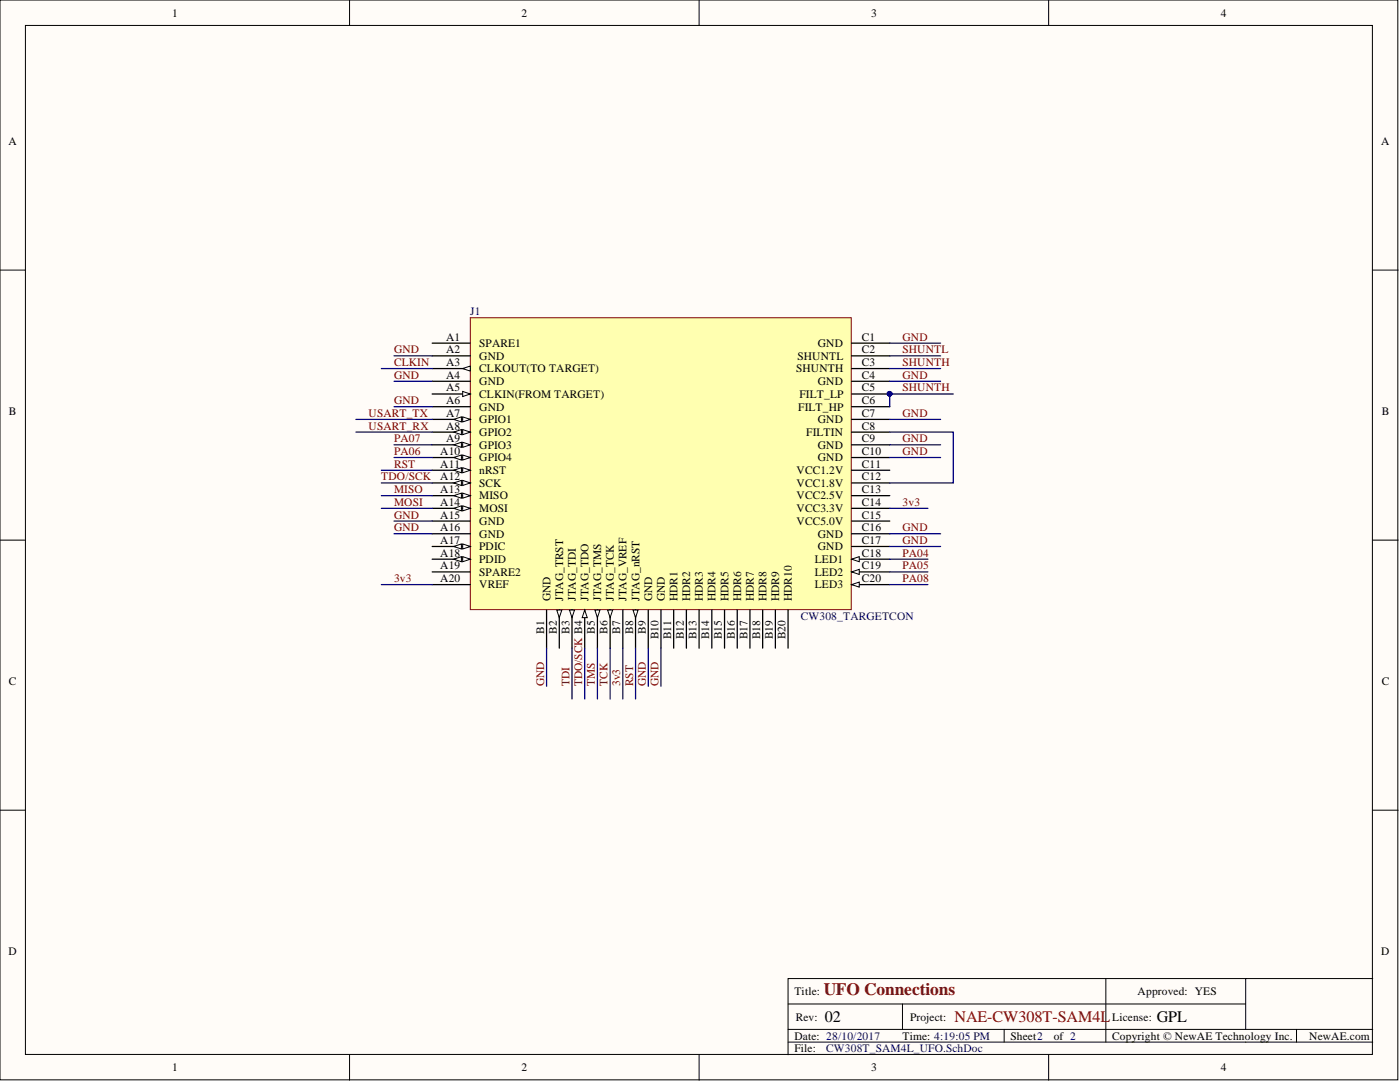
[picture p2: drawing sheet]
<svg xmlns="http://www.w3.org/2000/svg" width="279mm" height="216mm" viewBox="0 0 279 216" stroke-linecap="round" stroke-linejoin="round" font-family="sans-serif">
<defs><g id="words">
<text font-size="3.5" fill="#800000" x="164.4" y="198.6">UFO Connections</text>
<g font-size="3.2">
<text x="164.6" y="204">02</text>
<text x="230.8" y="204">GPL</text>
</g>
<text font-size="3.2" fill="#800000" x="190.5" y="204">NAE-CW308T-SAM4L</text>
<g font-size="2.3">
<text x="34.3" y="3.3">1</text>
<text x="104.1" y="3.3">2</text>
<text x="173.9" y="3.3">3</text>
<text x="243.6" y="3.3">4</text>
<text x="1.7" y="29">A</text>
<text x="275.7" y="29">A</text>
<text x="89" y="68">A1</text>
<text x="89" y="70.5">A2</text>
<text x="95.6" y="69.2">SPARE1</text>
<text x="95.6" y="71.8">GND</text>
<text x="159.1" y="71.8">SHUNTL</text>
<text x="163.2" y="69.2">GND</text>
<text x="172" y="68">C1</text>
<text x="172" y="70.5">C2</text>
<text x="89" y="73">A3</text>
<text x="89" y="75.6">A4</text>
<text x="95.6" y="74.3">CLKOUT(TO TARGET)</text>
<text x="95.6" y="76.8">GND</text>
<text x="158.9" y="74.3">SHUNTH</text>
<text x="163.2" y="76.8">GND</text>
<text x="172" y="73">C3</text>
<text x="172" y="75.6">C4</text>
<text x="1.8" y="82.8">B</text>
<text x="89" y="78.1">A5</text>
<text x="89" y="80.6">A6</text>
<text x="89" y="83.2">A7</text>
<text x="95.6" y="79.4">CLKIN(FROM TARGET)</text>
<text x="95.6" y="81.9">GND</text>
<text x="159.3" y="81.9">FILT_HP</text>
<text x="159.6" y="79.4">FILT_LP</text>
<text x="172" y="78.1">C5</text>
<text x="172" y="80.6">C6</text>
<text x="172" y="83.2">C7</text>
<text x="275.7" y="82.8">B</text>
<text x="89" y="85.7">A8</text>
<text x="89" y="88.3">A9</text>
<text x="95.6" y="84.4">GPIO1</text>
<text x="95.6" y="87">GPIO2</text>
<text x="95.6" y="89.5">GPIO3</text>
<text x="160.9" y="87">FILTIN</text>
<text x="163.2" y="84.4">GND</text>
<text x="163.2" y="89.5">GND</text>
<text x="172" y="85.7">C8</text>
<text x="172" y="88.3">C9</text>
<text x="87.9" y="90.8">A10</text>
<text x="87.9" y="93.3">A11</text>
<text x="87.9" y="95.9">A12</text>
<text x="95.6" y="92.1">GPIO4</text>
<text x="95.6" y="94.6">nRST</text>
<text x="159" y="94.6">VCC1.2V</text>
<text x="163.2" y="92.1">GND</text>
<text x="172" y="90.8">C10</text>
<text x="172" y="93.3">C11</text>
<text x="172" y="95.9">C12</text>
<text x="87.9" y="98.4">A13</text>
<text x="87.9" y="100.9">A14</text>
<text x="95.6" y="97.1">SCK</text>
<text x="95.6" y="99.7">MISO</text>
<text x="159" y="97.1">VCC1.8V</text>
<text x="159" y="99.7">VCC2.5V</text>
<text x="172" y="98.4">C13</text>
<text x="172" y="100.9">C14</text>
<text x="87.9" y="103.5">A15</text>
<text x="87.9" y="106">A16</text>
<text x="95.6" y="102.2">MOSI</text>
<text x="95.6" y="104.7">GND</text>
<text x="95.6" y="107.3">GND</text>
<text x="159" y="102.2">VCC3.3V</text>
<text x="159" y="104.7">VCC5.0V</text>
<text x="163.2" y="107.3">GND</text>
<text x="172" y="103.5">C15</text>
<text x="172" y="106">C16</text>
<text x="87.9" y="108.5">A17</text>
<text x="87.9" y="111.1">A18</text>
<text x="87.9" y="113.6">A19</text>
<text x="95.6" y="109.8">PDIC</text>
<text x="95.6" y="112.3">PDID</text>
<text x="162.6" y="112.3">LED1</text>
<text x="163.2" y="109.8">GND</text>
<text x="172" y="108.5">C17</text>
<text x="172" y="111.1">C18</text>
<text x="172" y="113.6">C19</text>
<text x="87.9" y="116.1">A20</text>
<text x="95.6" y="114.9">SPARE2</text>
<text x="95.6" y="117.4">VREF</text>
<text x="109.8" y="119.9" transform="rotate(-90 109.8 119.9)">GND</text>
<text x="112.4" y="119.9" transform="rotate(-90 112.4 119.9)">JTAG_TRST</text>
<text x="114.9" y="119.9" transform="rotate(-90 114.9 119.9)">JTAG_TDI</text>
<text x="117.5" y="119.9" transform="rotate(-90 117.5 119.9)">JTAG_TDO</text>
<text x="120" y="119.9" transform="rotate(-90 120 119.9)">JTAG_TMS</text>
<text x="122.5" y="119.9" transform="rotate(-90 122.5 119.9)">JTAG_TCK</text>
<text x="125.1" y="119.9" transform="rotate(-90 125.1 119.9)">JTAG_VREF</text>
<text x="127.6" y="119.9" transform="rotate(-90 127.6 119.9)">JTAG_nRST</text>
<text x="130.1" y="119.9" transform="rotate(-90 130.1 119.9)">GND</text>
<text x="132.7" y="119.9" transform="rotate(-90 132.7 119.9)">GND</text>
<text x="135.2" y="119.9" transform="rotate(-90 135.2 119.9)">HDR1</text>
<text x="137.7" y="119.9" transform="rotate(-90 137.7 119.9)">HDR2</text>
<text x="140.3" y="119.9" transform="rotate(-90 140.3 119.9)">HDR3</text>
<text x="142.8" y="119.9" transform="rotate(-90 142.8 119.9)">HDR4</text>
<text x="145.4" y="119.9" transform="rotate(-90 145.4 119.9)">HDR5</text>
<text x="147.9" y="119.9" transform="rotate(-90 147.9 119.9)">HDR6</text>
<text x="150.4" y="119.9" transform="rotate(-90 150.4 119.9)">HDR7</text>
<text x="153" y="119.9" transform="rotate(-90 153 119.9)">HDR8</text>
<text x="155.5" y="119.9" transform="rotate(-90 155.5 119.9)">HDR9</text>
<text x="158" y="119.9" transform="rotate(-90 158 119.9)">HDR10</text>
<text x="162.6" y="114.9">LED2</text>
<text x="162.6" y="117.4">LED3</text>
<text x="172" y="116.1">C20</text>
<text x="108.6" y="126.5" transform="rotate(-90 108.6 126.5)">B1</text>
<text x="111.1" y="126.5" transform="rotate(-90 111.1 126.5)">B2</text>
<text x="113.6" y="126.5" transform="rotate(-90 113.6 126.5)">B3</text>
<text x="118.7" y="126.5" transform="rotate(-90 118.7 126.5)">B5</text>
<text x="121.3" y="126.5" transform="rotate(-90 121.3 126.5)">B6</text>
<text x="123.8" y="126.5" transform="rotate(-90 123.8 126.5)">B7</text>
<text x="126.3" y="126.5" transform="rotate(-90 126.3 126.5)">B8</text>
<text x="128.9" y="126.5" transform="rotate(-90 128.9 126.5)">B9</text>
<text x="131.4" y="127.6" transform="rotate(-90 131.4 127.6)">B10</text>
<text x="133.9" y="127.6" transform="rotate(-90 133.9 127.6)">B11</text>
<text x="136.5" y="127.6" transform="rotate(-90 136.5 127.6)">B12</text>
<text x="139" y="127.6" transform="rotate(-90 139 127.6)">B13</text>
<text x="141.5" y="127.6" transform="rotate(-90 141.5 127.6)">B14</text>
<text x="144.1" y="127.6" transform="rotate(-90 144.1 127.6)">B15</text>
<text x="146.6" y="127.6" transform="rotate(-90 146.6 127.6)">B16</text>
<text x="149.2" y="127.6" transform="rotate(-90 149.2 127.6)">B17</text>
<text x="151.7" y="127.6" transform="rotate(-90 151.7 127.6)">B18</text>
<text x="154.2" y="127.6" transform="rotate(-90 154.2 127.6)">B19</text>
<text x="156.8" y="127.6" transform="rotate(-90 156.8 127.6)">B20</text>
<text x="1.8" y="136.8">C</text>
<text x="275.7" y="136.8">C</text>
<text x="1.7" y="190.6">D</text>
<text x="275.7" y="190.6">D</text>
<text x="158.5" y="198.6">Title:</text>
<text x="158.8" y="203.6">Rev:</text>
<text x="181.6" y="203.6">Project:</text>
<text x="222" y="203.6">License:</text>
<text x="227" y="198.6">Approved: YES</text>
<text x="158.5" y="207.4">Date: 28/10/2017</text>
<text x="158.5" y="210">File:</text>
<text x="180.1" y="207.4">Time: 4:19:05 PM</text>
<text x="201.7" y="207.4">Sheet2</text>
<text x="210.3" y="207.4">of 2</text>
<text x="222" y="207.4">Copyright © NewAE Technology Inc.</text>
<text x="261.3" y="207.4">NewAE.com</text>
<text x="34.3" y="213.8">1</text>
<text x="104.1" y="213.8">2</text>
<text x="173.9" y="213.8">3</text>
<text x="243.6" y="213.8">4</text>
</g>
<g font-size="2.3" fill="#000080">
<text x="93.9" y="62.9">J1</text>
<text x="159.8" y="123.8">CW308_TARGETCON</text>
<text x="164.9" y="210">CW308T_SAM4L_UFO.SchDoc</text>
</g>
<g font-size="2.3" fill="#800000">
<text x="78.6" y="70.5">GND</text>
<text x="180.1" y="70.5">SHUNTL</text>
<text x="180.1" y="68">GND</text>
<text x="78.6" y="73">CLKIN</text>
<text x="78.6" y="75.6">GND</text>
<text x="180.1" y="73">SHUNTH</text>
<text x="180.1" y="75.6">GND</text>
<text x="73.6" y="83.2">USART_TX</text>
<text x="78.6" y="80.6">GND</text>
<text x="180.1" y="83.2">GND</text>
<text x="180.1" y="78.1">SHUNTH</text>
<text x="73.6" y="85.7">USART_RX</text>
<text x="78.6" y="88.3">PA07</text>
<text x="180.1" y="88.3">GND</text>
<text x="76.1" y="95.9">TDO/SCK</text>
<text x="78.6" y="93.3">RST</text>
<text x="78.6" y="90.8">PA06</text>
<text x="180.1" y="90.8">GND</text>
<text x="78.6" y="100.9">MOSI</text>
<text x="78.6" y="98.4">MISO</text>
<text x="180.1" y="100.9">3v3</text>
<text x="78.6" y="106">GND</text>
<text x="78.6" y="103.5">GND</text>
<text x="180.1" y="106">GND</text>
<text x="180.1" y="108.5">GND</text>
<text x="180.1" y="111.1">PA04</text>
<text x="180.1" y="113.6">PA05</text>
<text x="78.6" y="116.1">3v3</text>
<text x="180.1" y="116.1">PA08</text>
<text x="108.6" y="136.9" transform="rotate(-90 108.6 136.9)">GND</text>
<text x="113.6" y="136.9" transform="rotate(-90 113.6 136.9)">TDI</text>
<text x="116.2" y="136.9" transform="rotate(-90 116.2 136.9)">TDO/SCK B4</text>
<text x="118.7" y="136.9" transform="rotate(-90 118.7 136.9)">TMS</text>
<text x="121.3" y="136.9" transform="rotate(-90 121.3 136.9)">TCK</text>
<text x="123.8" y="136.9" transform="rotate(-90 123.8 136.9)">3v3</text>
<text x="126.3" y="136.9" transform="rotate(-90 126.3 136.9)">RST</text>
<text x="128.9" y="136.9" transform="rotate(-90 128.9 136.9)">GND</text>
<text x="131.4" y="136.9" transform="rotate(-90 131.4 136.9)">GND</text>
</g>
</g></defs>
<g fill="#fffcf8" stroke="#000" stroke-width=".2">
<path d="M0 0h279v215.5h-279z"/>
<path d="M5.1 5.1h268.8v205.3h-268.8z"/>
</g>
<g fill="none" stroke="#000" stroke-width=".2">
<path d="M69.8 0v5.1M139.5 0v5.1M209.3 0v5.1M0 53.9h5.1M274 53.9h5M0 107.8h5.1M274 107.8h5M0 161.7h5.1M274 161.7h5M220.7 195.3v12.6M248.6 195.3h-91.3v15.2M274 195.3h-25.4v10.1"/>
<path d="M69.8 210.5v5M139.5 210.5v5M157.3 200.3h91.3M157.3 207.9h116.7M157.3 205.4h116.7M180.1 200.3v5.1M200.4 205.4v2.5M209.3 210.5v5M258.7 205.4v2.5"/>
</g>
<path d="M93.9 63.4h76v58.2h-76z" fill="#ffffb0" stroke="#800000" stroke-width=".2"/>
<path d="M86.2 68.5h7.7M86.2 71h7.7M86.2 73.5h7.7" fill="none" stroke="#000" stroke-width=".25"/>
<path d="M92.3 73.5l1.6-.5v1.1z" fill="#fffcf8"/>
<path d="M92.3 73.5l1.6-.5v1.1z" fill="none" stroke="#000" stroke-width=".2"/>
<path d="M86.2 76.1h7.7M86.2 78.6h7.7" fill="none" stroke="#000" stroke-width=".25"/>
<path d="M92.3 78.1l1.6 .5-1.6 .5z" fill="#fffcf8"/>
<path d="M92.3 78.1l1.6 .5-1.6 .5z" fill="none" stroke="#000" stroke-width=".2"/>
<path d="M86.2 81.2h7.7M86.2 83.7h7.7" fill="none" stroke="#000" stroke-width=".25"/>
<path d="M92.3 83.2l1.6 .5-1.6 .5z" fill="#fffcf8"/>
<path d="M92.3 83.2l1.6 .5-1.6 .5z" fill="none" stroke="#000" stroke-width=".2"/>
<path d="M90.6 83.7l1.5-.5v1z" fill="#fffcf8"/>
<path d="M90.6 83.7l1.5-.5v1z" fill="none" stroke="#000" stroke-width=".2"/>
<path d="M86.2 86.2h7.7" fill="none" stroke="#000" stroke-width=".25"/>
<path d="M92.3 85.7l1.6 .5-1.6 .5z" fill="#fffcf8"/>
<path d="M92.3 85.7l1.6 .5-1.6 .5z" fill="none" stroke="#000" stroke-width=".2"/>
<path d="M90.6 86.2l1.5-.5v1z" fill="#fffcf8"/>
<path d="M90.6 86.2l1.5-.5v1z" fill="none" stroke="#000" stroke-width=".2"/>
<path d="M86.2 88.8h7.7" fill="none" stroke="#000" stroke-width=".25"/>
<path d="M92.3 88.3l1.6 .5-1.6 .5z" fill="#fffcf8"/>
<path d="M92.3 88.3l1.6 .5-1.6 .5z" fill="none" stroke="#000" stroke-width=".2"/>
<path d="M90.6 88.8l1.5-.5v1z" fill="#fffcf8"/>
<path d="M90.6 88.8l1.5-.5v1z" fill="none" stroke="#000" stroke-width=".2"/>
<path d="M86.2 91.3h7.7" fill="none" stroke="#000" stroke-width=".25"/>
<path d="M92.3 90.8l1.6 .5-1.6 .5z" fill="#fffcf8"/>
<path d="M92.3 90.8l1.6 .5-1.6 .5z" fill="none" stroke="#000" stroke-width=".2"/>
<path d="M90.6 91.3l1.5-.5v1z" fill="#fffcf8"/>
<path d="M90.6 91.3l1.5-.5v1z" fill="none" stroke="#000" stroke-width=".2"/>
<path d="M86.2 93.8h7.7" fill="none" stroke="#000" stroke-width=".25"/>
<path d="M92.3 93.3l1.6 .5-1.6 .5z" fill="#fffcf8"/>
<path d="M92.3 93.3l1.6 .5-1.6 .5z" fill="none" stroke="#000" stroke-width=".2"/>
<path d="M90.6 93.8l1.5-.5v1z" fill="#fffcf8"/>
<path d="M90.6 93.8l1.5-.5v1z" fill="none" stroke="#000" stroke-width=".2"/>
<path d="M86.2 96.4h7.7" fill="none" stroke="#000" stroke-width=".25"/>
<path d="M92.3 95.9l1.6 .5-1.6 .5z" fill="#fffcf8"/>
<path d="M92.3 95.9l1.6 .5-1.6 .5z" fill="none" stroke="#000" stroke-width=".2"/>
<path d="M90.6 96.4l1.5-.5v1z" fill="#fffcf8"/>
<path d="M90.6 96.4l1.5-.5v1z" fill="none" stroke="#000" stroke-width=".2"/>
<path d="M86.2 98.9h7.7" fill="none" stroke="#000" stroke-width=".25"/>
<path d="M92.3 98.4l1.6 .5-1.6 .5z" fill="#fffcf8"/>
<path d="M92.3 98.4l1.6 .5-1.6 .5z" fill="none" stroke="#000" stroke-width=".2"/>
<path d="M90.6 98.9l1.5-.5v1z" fill="#fffcf8"/>
<path d="M90.6 98.9l1.5-.5v1z" fill="none" stroke="#000" stroke-width=".2"/>
<path d="M86.2 101.4h7.7" fill="none" stroke="#000" stroke-width=".25"/>
<path d="M92.3 100.9l1.6 .5-1.6 .5z" fill="#fffcf8"/>
<path d="M92.3 100.9l1.6 .5-1.6 .5z" fill="none" stroke="#000" stroke-width=".2"/>
<path d="M90.6 101.4l1.5-.5v1z" fill="#fffcf8"/>
<path d="M90.6 101.4l1.5-.5v1z" fill="none" stroke="#000" stroke-width=".2"/>
<path d="M86.2 104h7.7M86.2 106.5h7.7M86.2 109h7.7" fill="none" stroke="#000" stroke-width=".25"/>
<path d="M92.3 108.5l1.6 .5-1.6 .6z" fill="#fffcf8"/>
<path d="M92.3 108.5l1.6 .5-1.6 .6z" fill="none" stroke="#000" stroke-width=".2"/>
<path d="M90.6 109l1.5-.5v1.1z" fill="#fffcf8"/>
<path d="M90.6 109l1.5-.5v1.1z" fill="none" stroke="#000" stroke-width=".2"/>
<path d="M86.2 111.6h7.7" fill="none" stroke="#000" stroke-width=".25"/>
<path d="M92.3 111.1l1.6 .5-1.6 .5z" fill="#fffcf8"/>
<path d="M92.3 111.1l1.6 .5-1.6 .5z" fill="none" stroke="#000" stroke-width=".2"/>
<path d="M90.6 111.6l1.5-.5v1z" fill="#fffcf8"/>
<path d="M90.6 111.6l1.5-.5v1z" fill="none" stroke="#000" stroke-width=".2"/>
<path d="M86.2 114.1h7.7M86.2 116.7h7.7M109.1 121.7v7.6M111.6 121.7v7.6" fill="none" stroke="#000" stroke-width=".25"/>
<path d="M111.1 121.7h1l-.5 1.5z" fill="#fffcf8"/>
<path d="M111.1 121.7h1l-.5 1.5z" fill="none" stroke="#000" stroke-width=".2"/>
<path d="M114.2 121.7v7.6" fill="none" stroke="#000" stroke-width=".25"/>
<path d="M113.6 121.7h1.1l-.5 1.5z" fill="#fffcf8"/>
<path d="M113.6 121.7h1.1l-.5 1.5z" fill="none" stroke="#000" stroke-width=".2"/>
<path d="M116.7 121.7v7.6" fill="none" stroke="#000" stroke-width=".25"/>
<path d="M116.7 121.7l.5 1.5h-1z" fill="#fffcf8"/>
<path d="M116.7 121.7l.5 1.5h-1z" fill="none" stroke="#000" stroke-width=".2"/>
<path d="M119.2 121.7v7.6" fill="none" stroke="#000" stroke-width=".25"/>
<path d="M118.7 121.7h1l-.5 1.5z" fill="#fffcf8"/>
<path d="M118.7 121.7h1l-.5 1.5z" fill="none" stroke="#000" stroke-width=".2"/>
<path d="M121.8 121.7v7.6" fill="none" stroke="#000" stroke-width=".25"/>
<path d="M121.3 121.7h1l-.5 1.5z" fill="#fffcf8"/>
<path d="M121.3 121.7h1l-.5 1.5z" fill="none" stroke="#000" stroke-width=".2"/>
<path d="M124.3 121.7v7.6M126.8 121.7v7.6" fill="none" stroke="#000" stroke-width=".25"/>
<path d="M126.3 121.7h1l-.5 1.5z" fill="#fffcf8"/>
<path d="M126.3 121.7h1l-.5 1.5z" fill="none" stroke="#000" stroke-width=".2"/>
<g fill="none" stroke="#000" stroke-width=".25">
<path d="M170 68.5h7.6M170 71h7.6M170 73.5h7.6M170 76.1h7.6M170 78.6h7.6M170 81.2h7.6M170 83.7h7.6M170 86.2h7.6M170 88.8h7.6M170 91.3h7.6M170 93.8h7.6M170 96.4h7.6"/>
<path d="M170 98.9h7.6M170 101.4h7.6M170 104h7.6M170 106.5h7.6M170 109h7.6M170 111.6h7.6M129.4 121.7v7.6M131.9 121.7v7.6M134.4 121.7v7.6M137 121.7v7.6M139.5 121.7v7.6M142.1 121.7v7.6"/>
<path d="M144.6 121.7v7.6M147.1 121.7v7.6M149.7 121.7v7.6M152.2 121.7v7.6M154.7 121.7v7.6M157.3 121.7v7.6"/>
</g>
<circle cx="177.5" cy="78.6" r=".47" fill="#000080" stroke="#000080" stroke-width=".2"/>
<path d="M170 111.6l1.5-.5v1z" fill="#fffcf8"/>
<path d="M170 111.6l1.5-.5v1z" fill="none" stroke="#000" stroke-width=".2"/>
<path d="M170 114.1h7.6" fill="none" stroke="#000" stroke-width=".25"/>
<path d="M170 114.1l1.5-.5v1z" fill="#fffcf8"/>
<path d="M170 114.1l1.5-.5v1z" fill="none" stroke="#000" stroke-width=".2"/>
<path d="M170 116.7h7.6" fill="none" stroke="#000" stroke-width=".25"/>
<path d="M170 116.7l1.5-.6v1.1z" fill="#fffcf8"/>
<path d="M170 116.7l1.5-.6v1.1z" fill="none" stroke="#000" stroke-width=".2"/>
<circle cx="177.5" cy="78.6" r=".47" fill="#000080" stroke="#000080" stroke-width=".2"/>
<g fill="none" stroke="#000080" stroke-width=".25">
<path d="M76.1 73.5h10.1M78.6 76.1h7.6M78.6 71h7.6M177.6 76.1h10.1M177.6 73.5h10.1M177.6 71h10.1M177.6 68.5h10.1M190.3 78.6h-12.7v2.6M71 83.7h15.2M71 86.2h15.2M76.1 98.9h10.1M76.1 96.4h10.1"/>
<path d="M76.1 93.8h10.1M78.6 81.2h7.6M78.6 88.8h7.6M78.6 91.3h7.6M177.6 86.2h12.7v10.2h-12.7M177.6 83.7h10.1M177.6 88.8h10.1M177.6 91.3h10.1M76.1 101.4h10.1M76.1 116.7h10.1M78.6 106.5h7.6M78.6 104h7.6"/>
<path d="M177.6 106.5h10.1M177.6 109h10.1M177.6 101.4h7.6M177.6 111.6h7.6M177.6 114.1h7.6M177.6 116.7h7.6M109.1 129.3v7.6M114.2 129.3v10.2M116.7 129.3v10.2M119.2 129.3v10.2M121.8 129.3v10.2M124.3 129.3v10.2"/>
<path d="M126.8 129.3v10.2M129.4 129.3v7.6M131.9 129.3v7.6"/>
</g>
<use href="#words"/>
</svg>
